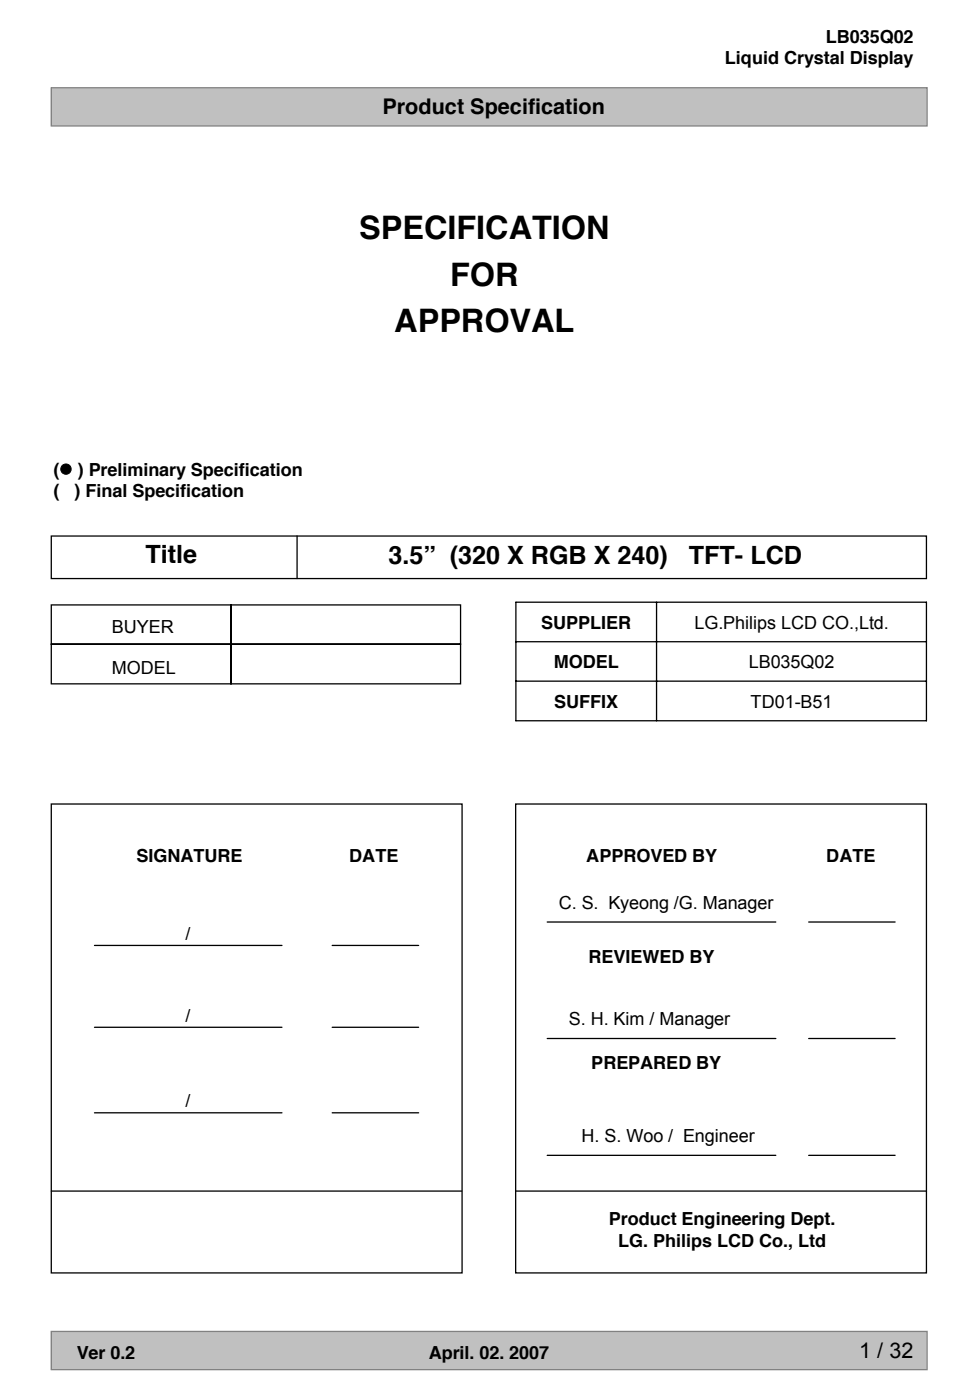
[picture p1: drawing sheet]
<svg xmlns="http://www.w3.org/2000/svg" width="189mm" height="274mm" viewBox="0 0 189 274" stroke-linecap="round" stroke-linejoin="round" font-family="sans-serif">
<defs><g id="words">
<g font-size="6.3">
<text x="70.4" y="46.8">SPECIFICATION</text>
<text x="88.2" y="56">FOR</text>
<text x="77.3" y="65.1">APPROVAL</text>
</g>
<g font-size="4.9">
<text x="28.5" y="110.4">Title</text>
<text x="76.1" y="110.6">3.5” (320 X RGB X 240)</text>
<text x="135" y="110.6">TFT- LCD</text>
</g>
<g font-size="4.2">
<text x="74.9" y="22.3">Product Specification</text>
<text x="168.3" y="266.2">1 / 32</text>
</g>
<g font-size="3.5">
<text x="161.8" y="8.4">LB035Q02</text>
<text x="142" y="12.6">Liquid Crystal Display</text>
<text x="10.5" y="93.3">(● ) Preliminary Specification</text>
<text x="10.5" y="97.5">(</text>
<text x="14.6" y="97.5">) Final Specification</text>
<text x="21.9" y="124.1">BUYER</text>
<text x="106" y="123.2">SUPPLIER</text>
<text x="136" y="123.2">LG.Philips LCD CO.,Ltd.</text>
<text x="108.5" y="131">MODEL</text>
<text x="146.7" y="131">LB035Q02</text>
<text x="21.9" y="132.2">MODEL</text>
<text x="108.6" y="138.7">SUFFIX</text>
<text x="147.1" y="138.7">TD01-B51</text>
<text x="26.7" y="168.9">SIGNATURE</text>
<text x="68.4" y="168.9">DATE</text>
<text x="114.9" y="168.9">APPROVED BY</text>
<text x="161.9" y="168.9">DATE</text>
<text x="109.5" y="178.2">C. S. Kyeong /G. Manager</text>
<text x="36.3" y="184.3">/</text>
<text x="115.3" y="188.9">REVIEWED BY</text>
<text x="36.3" y="200.4">/</text>
<text x="111.4" y="201">S. H. Kim / Manager</text>
<text x="115.8" y="209.6">PREPARED BY</text>
<text x="36.3" y="217.1">/</text>
<text x="113.9" y="224">H. S. Woo / Engineer</text>
<text x="119.3" y="240.2">Product Engineering Dept.</text>
<text x="121.1" y="244.5">LG. Philips LCD Co., Ltd</text>
<text x="15" y="266.4">Ver 0.2</text>
<text x="84" y="266.4">April. 02. 2007</text>
</g>
</g></defs>
<g fill="#c0c0c0" stroke="#808080" stroke-width=".25">
<path d="M10 261h171.6v7.5h-171.6z" fill-rule="evenodd"/>
<path d="M10 17.2h171.6v7.5h-171.6z" fill-rule="evenodd"/>
</g>
<g fill="none" stroke="#000" stroke-width=".25">
<path d="M10 105.1h171.5v8.3h-171.5zM10 118.6h35.2v7.7h-35.2zM45.2 118.6h45v7.7h-45zM58.2 105.1v8.3M101.1 118.1h80.4v23.2h-80.4zM128.6 118.1v23.2M10 126.3h35.2v7.8h-35.2zM45.2 126.3h45v7.8h-45zM101.1 125.8h80.4M101.1 133.5h80.4M10 157.6h80.5v91.9h-80.5zM101 157.6h80.5v91.9h-80.5z"/>
<path d="M18.5 185.3h36.7M65.1 185.3h16.9M107.2 180.8h44.8M158.4 180.8h17M18.5 201.4h36.7M18.5 218.2h36.7M65.1 201.4h16.9M65.1 218.2h16.9M107.2 203.6h44.8M158.4 203.6h17M10 233.5h80.5M101.1 233.5h80.4"/>
<path d="M107.2 226.5h44.8M158.4 226.5h17"/>
</g>
<use href="#words"/>
</svg>
